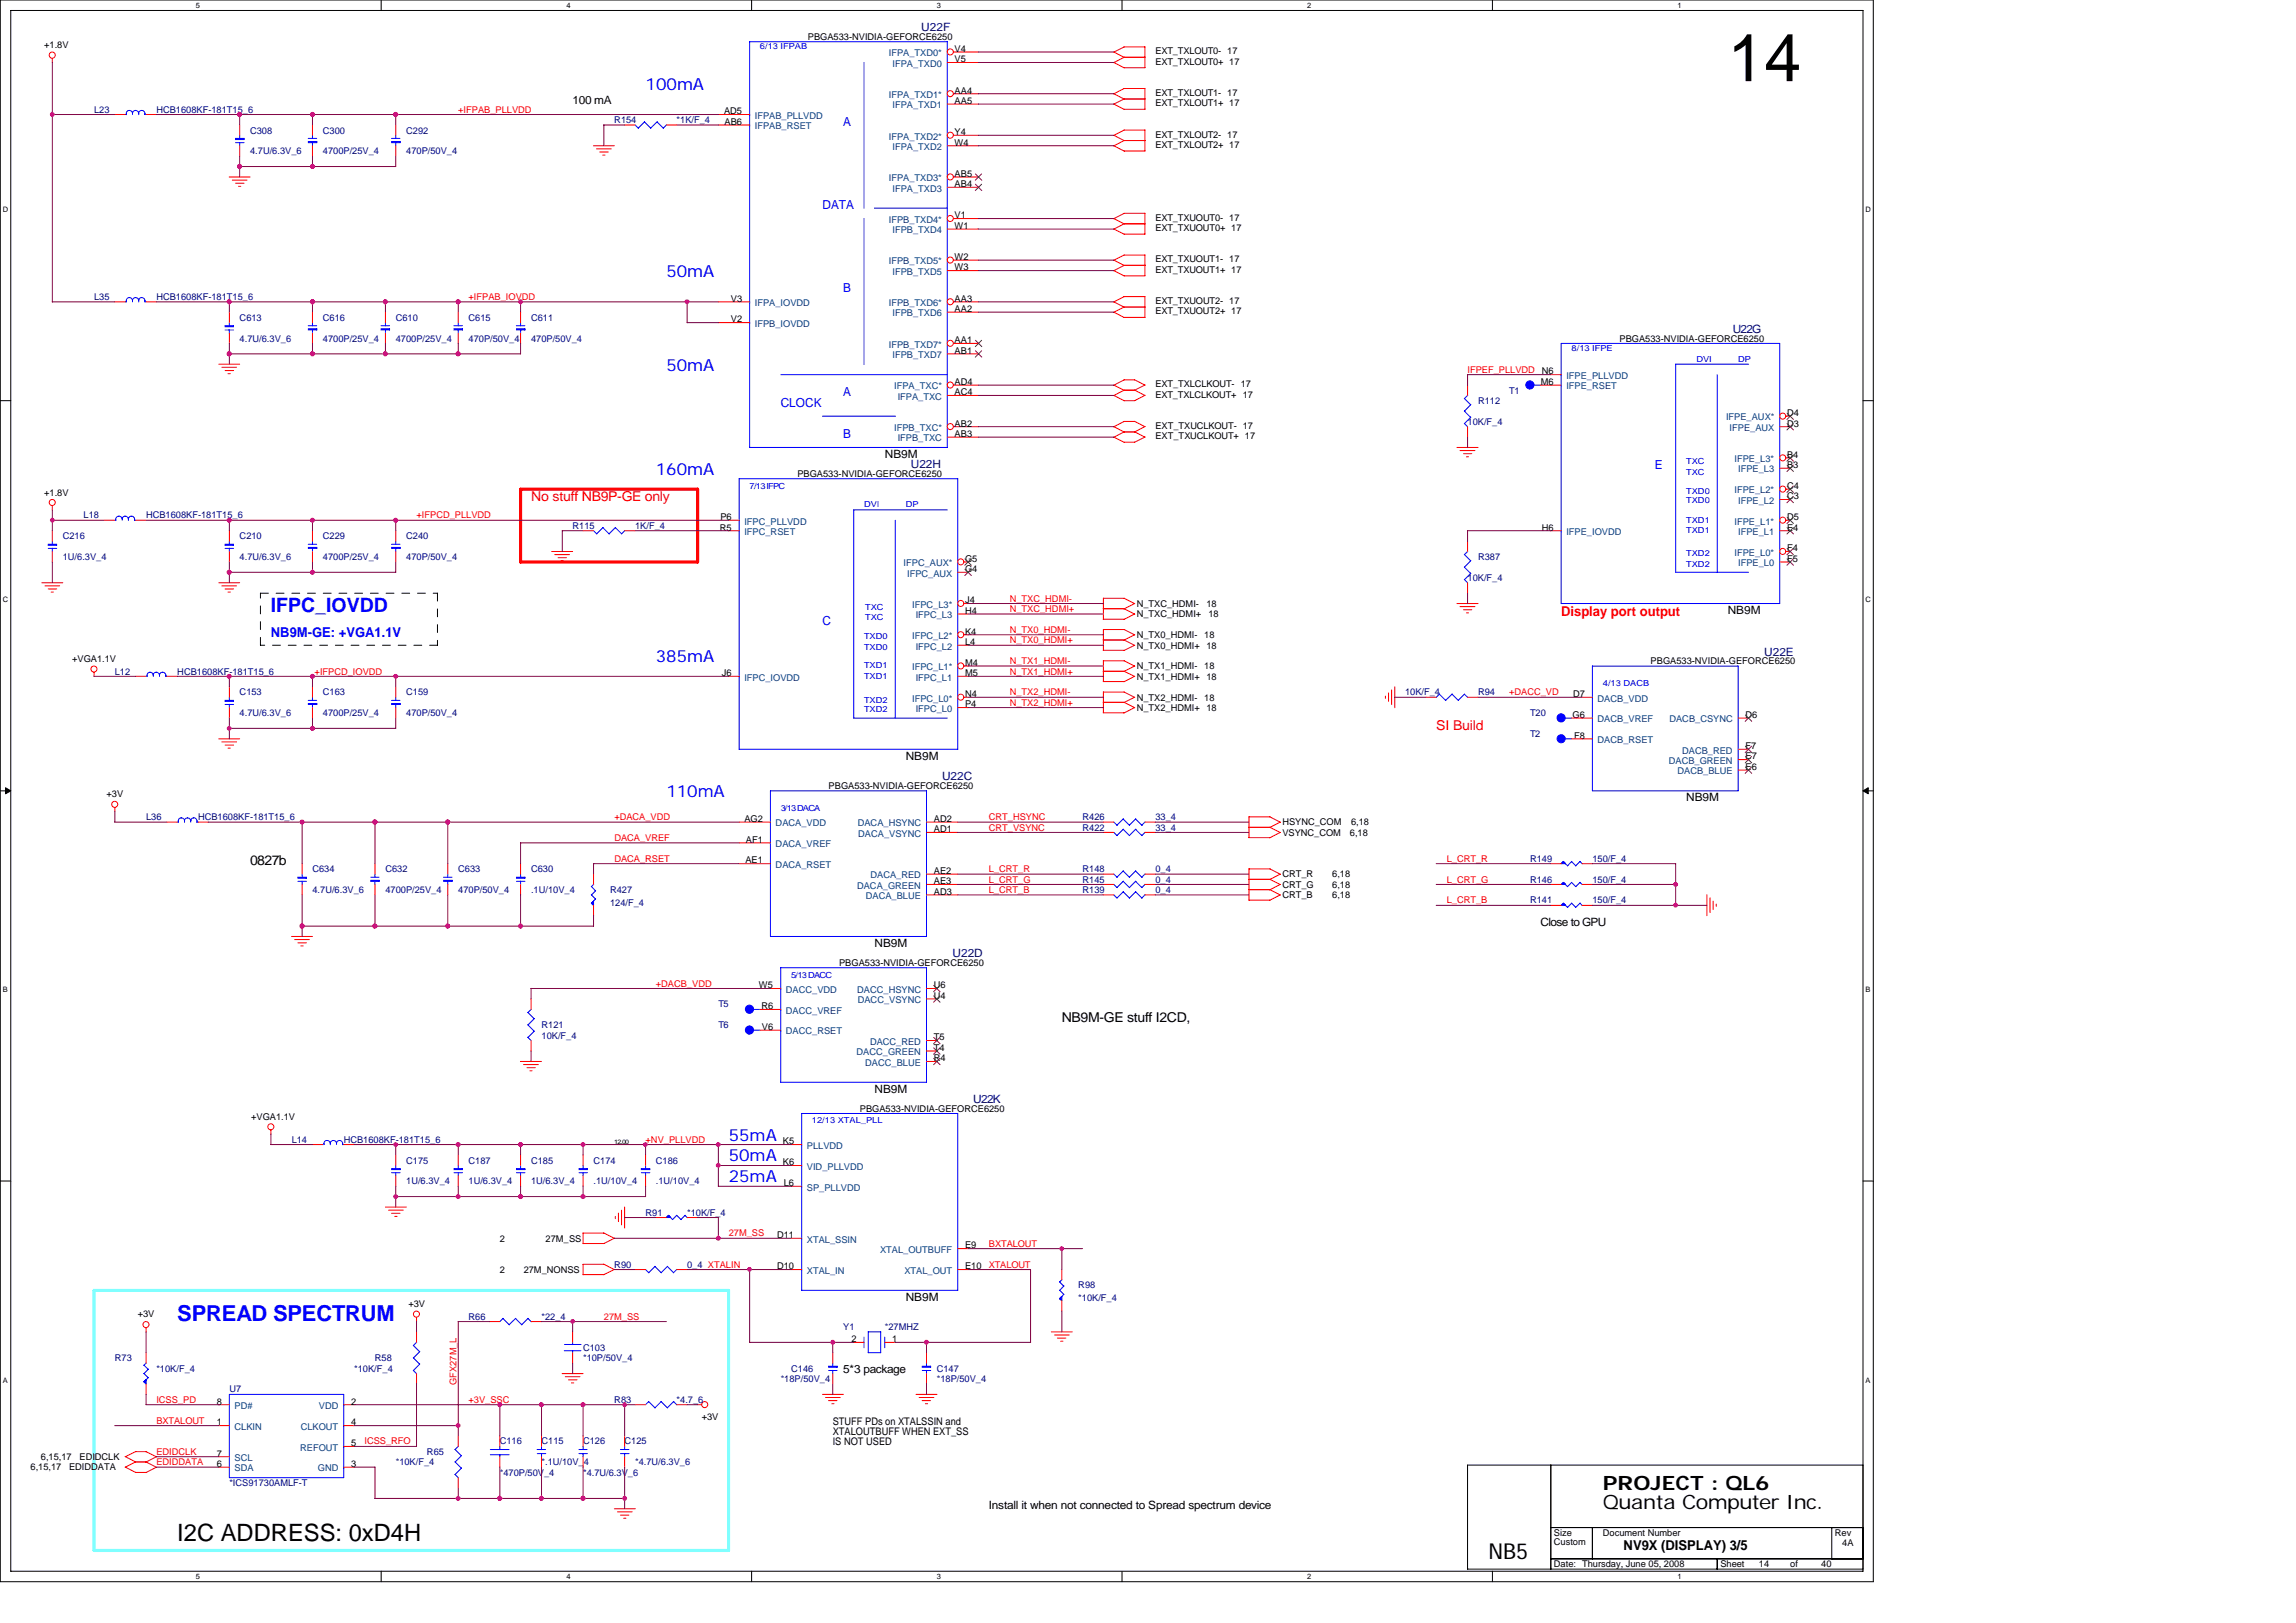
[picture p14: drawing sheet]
<svg xmlns="http://www.w3.org/2000/svg" width="297mm" height="210mm" viewBox="0 0 297 210" stroke-linecap="round" stroke-linejoin="round" font-family="sans-serif">
<defs><g id="words">
<text font-size="8.6" x="223.5" y="10.5">14</text>
<text font-size="3.1" x="22.9" y="199.3">I2C ADDRESS: 0xD4H</text>
<text font-size="2.8" fill="#00f" x="22.9" y="170.9">SPREAD SPECTRUM</text>
<text font-size="2.8" x="192.5" y="201.8">NB5</text>
<text font-size="2.6" fill="#00f" x="35" y="79.1">IFPC_IOVDD</text>
<g font-size="2.6">
<text x="207.4" y="195.2">Quanta Computer Inc.</text>
<text x="207.4" y="192.8">PROJECT : QL6</text>
</g>
<g font-size="2.2" fill="#00f">
<text x="83.5" y="11.6">100mA</text>
<text x="86.2" y="35.8">50mA</text>
<text x="86.2" y="48">50mA</text>
<text x="84.9" y="61.4">160mA</text>
<text x="84.9" y="85.7">385mA</text>
<text x="86.2" y="103.1">110mA</text>
<text x="94.3" y="147.6">55mA</text>
<text x="94.3" y="153">25mA</text>
<text x="94.3" y="150.3">50mA</text>
</g>
<g font-size="1.8" fill="#f00">
<text x="68.7" y="64.9">No stuff NB9P-GE only</text>
<text x="202" y="79.7">Display port output</text>
<text x="185.8" y="94.5">SI Build</text>
</g>
<text font-size="1.8" fill="#00f" x="35" y="82.4">NB9M-GE: +VGA1.1V</text>
<g font-size="1.8">
<text x="32.4" y="112">0827b</text>
<text x="137.4" y="132.2">NB9M-GE stuff I2CD,</text>
<text x="210.1" y="200.6">NV9X (DISPLAY) 3/5</text>
</g>
<g font-size="1.6" fill="#00f">
<text x="109.1" y="16.3">A</text>
<text x="106.4" y="27">DATA</text>
<text x="109.1" y="37.8">B</text>
<text x="101" y="52.6">CLOCK</text>
<text x="109.1" y="51.3">A</text>
<text x="109.1" y="56.6">B</text>
<text x="214.1" y="60.7">E</text>
<text x="106.4" y="80.9">C</text>
</g>
<g font-size="1.5" fill="#000080">
<text x="119.2" y="4">U22F</text>
<text x="224.2" y="43.1">U22G</text>
<text x="117.8" y="60.6">U22H</text>
<text x="228.2" y="84.8">U22E</text>
<text x="121.9" y="101">U22C</text>
<text x="123.2" y="123.8">U22D</text>
<text x="125.9" y="142.7">U22K</text>
</g>
<g font-size="1.5">
<text x="74.1" y="13.5">100 mA</text>
<text x="114.5" y="59.2">NB9M</text>
<text x="223.5" y="79.4">NB9M</text>
<text x="117.2" y="98.3">NB9M</text>
<text x="218.1" y="103.7">NB9M</text>
<text x="199.3" y="119.8">Close to GPU</text>
<text x="113.1" y="122.5">NB9M</text>
<text x="113.1" y="141.4">NB9M</text>
<text x="117.2" y="168.3">NB9M</text>
<text x="109.1" y="177.7">5*3 package</text>
<text x="127.9" y="195.2">Install it when not connected to Spread spectrum device</text>
</g>
<g font-size="1.4">
<text x="107.7" y="185.7">XTALOUTBUFF WHEN EXT_SS</text>
<text x="107.7" y="184.3">STUFF PDs on XTALSSIN and</text>
<text x="107.7" y="187">IS NOT USED</text>
</g>
<g font-size="1.2">
<text x="104.5" y="5.1">PBGA533-NVIDIA-GEFORCE6250</text>
<text x="5.7" y="6.2">+1.8V</text>
<text x="123.5" y="8.1">V5</text>
<text x="123.5" y="6.7">V4</text>
<text x="149.5" y="8.4">EXT_TXLOUT0+ 17</text>
<text x="149.5" y="7">EXT_TXLOUT0- 17</text>
<text x="93.7" y="14.8">AD5</text>
<text x="93.7" y="16.2">AB6</text>
<text x="123.5" y="17.5">Y4</text>
<text x="123.5" y="12.1">AA4</text>
<text x="123.5" y="13.4">AA5</text>
<text x="149.5" y="12.4">EXT_TXLOUT1- 17</text>
<text x="149.5" y="13.8">EXT_TXLOUT1+ 17</text>
<text x="149.5" y="17.8">EXT_TXLOUT2- 17</text>
<text x="123.5" y="22.9">AB5</text>
<text x="123.5" y="18.8">W4</text>
<text x="149.5" y="19.2">EXT_TXLOUT2+ 17</text>
<text x="123.5" y="29.6">W1</text>
<text x="123.5" y="28.3">V1</text>
<text x="123.5" y="24.2">AB4</text>
<text x="149.5" y="28.6">EXT_TXUOUT0- 17</text>
<text x="149.5" y="29.9">EXT_TXUOUT0+ 17</text>
<text x="123.5" y="35">W3</text>
<text x="123.5" y="33.6">W2</text>
<text x="149.5" y="34">EXT_TXUOUT1- 17</text>
<text x="149.5" y="35.3">EXT_TXUOUT1+ 17</text>
<text x="94.5" y="41.7">V2</text>
<text x="94.5" y="39">V3</text>
<text x="123.5" y="40.4">AA2</text>
<text x="123.5" y="39">AA3</text>
<text x="149.5" y="40.7">EXT_TXUOUT2+ 17</text>
<text x="149.5" y="39.3">EXT_TXUOUT2- 17</text>
<text x="123.5" y="45.8">AB1</text>
<text x="123.5" y="44.4">AA1</text>
<text x="209.5" y="44.2">PBGA533-NVIDIA-GEFORCE6250</text>
<text x="123.5" y="51.1">AC4</text>
<text x="123.5" y="49.8">AD4</text>
<text x="149.5" y="50.1">EXT_TXLCLKOUT- 17</text>
<text x="149.5" y="51.5">EXT_TXLCLKOUT+ 17</text>
<text x="199.3" y="49.8">M6</text>
<text x="199.5" y="48.5">N6</text>
<text x="231.2" y="53.8">D4</text>
<text x="123.5" y="56.5">AB3</text>
<text x="123.5" y="55.2">AB2</text>
<text x="149.5" y="55.5">EXT_TXUCLKOUT- 17</text>
<text x="149.5" y="56.8">EXT_TXUCLKOUT+ 17</text>
<text x="231.2" y="59.2">B4</text>
<text x="231.2" y="55.2">D3</text>
<text x="5.7" y="64.1">+1.8V</text>
<text x="103.2" y="61.7">PBGA533-NVIDIA-GEFORCE6250</text>
<text x="231.2" y="64.6">C3</text>
<text x="231.2" y="63.3">C4</text>
<text x="231.2" y="60.6">B3</text>
<text x="93.1" y="68.6">R5</text>
<text x="93.2" y="67.3">P6</text>
<text x="199.5" y="68.6">H6</text>
<text x="231.2" y="71.3">F4</text>
<text x="231.2" y="68.6">E4</text>
<text x="231.2" y="67.3">D5</text>
<text x="124.9" y="74">G4</text>
<text x="124.9" y="72.7">G5</text>
<text x="231.2" y="72.7">F5</text>
<text x="124.9" y="83.5">L4</text>
<text x="124.9" y="82.1">K4</text>
<text x="124.9" y="79.4">H4</text>
<text x="124.9" y="78.1">J4</text>
<text x="147.1" y="78.5">N_TXC_HDMI-</text>
<text x="147.1" y="79.9">N_TXC_HDMI+</text>
<text x="147.1" y="82.5">N_TX0_HDMI-</text>
<text x="147.1" y="83.9">N_TX0_HDMI+</text>
<text x="155.8" y="82.5">18</text>
<text x="156.1" y="78.5">18</text>
<text x="156.1" y="83.9">18</text>
<text x="156.3" y="79.9">18</text>
<text x="9.3" y="85.6">+VGA1.1V</text>
<text x="93.4" y="87.5">J6</text>
<text x="124.9" y="86.1">M4</text>
<text x="124.9" y="87.5">M5</text>
<text x="147.1" y="87.9">N_TX1_HDMI+</text>
<text x="147.1" y="86.6">N_TX1_HDMI-</text>
<text x="155.8" y="86.6">18</text>
<text x="156.1" y="87.9">18</text>
<text x="213.5" y="85.9">PBGA533-NVIDIA-GEFORCE6250</text>
<text x="124.9" y="91.5">P4</text>
<text x="124.9" y="90.2">N4</text>
<text x="147.1" y="92">N_TX2_HDMI+</text>
<text x="147.1" y="90.6">N_TX2_HDMI-</text>
<text x="155.8" y="90.6">18</text>
<text x="156.1" y="92">18</text>
<text x="203.5" y="92.9">G6</text>
<text x="203.5" y="90.2">D7</text>
<text x="203.6" y="95.6">F8</text>
<text x="225.8" y="92.9">D6</text>
<text x="225.8" y="99.6">E6</text>
<text x="225.8" y="98.3">E7</text>
<text x="225.8" y="96.9">F7</text>
<text x="13.8" y="103.1">+3V</text>
<text x="96.3" y="106.3">AG2</text>
<text x="107.2" y="102.1">PBGA533-NVIDIA-GEFORCE6250</text>
<text x="120.8" y="107.7">AD1</text>
<text x="120.8" y="106.3">AD2</text>
<text x="165.9" y="106.8">HSYNC_COM</text>
<text x="174.8" y="106.8">6,18</text>
<text x="96.4" y="111.7">AE1</text>
<text x="96.5" y="109">AF1</text>
<text x="120.8" y="113.1">AE2</text>
<text x="165.9" y="108.1">VSYNC_COM</text>
<text x="165.9" y="113.5">CRT_R</text>
<text x="172.4" y="113.5">6,18</text>
<text x="174.6" y="108.1">6,18</text>
<text x="120.8" y="115.8">AD3</text>
<text x="120.8" y="114.4">AE3</text>
<text x="165.9" y="114.9">CRT_G</text>
<text x="165.9" y="116.2">CRT_B</text>
<text x="172.4" y="116.2">6,18</text>
<text x="172.4" y="114.9">6,18</text>
<text x="108.6" y="125">PBGA533-NVIDIA-GEFORCE6250</text>
<text x="98.2" y="127.9">W5</text>
<text x="98.5" y="130.6">R6</text>
<text x="120.8" y="129.2">U4</text>
<text x="120.8" y="127.9">U6</text>
<text x="98.6" y="133.3">V6</text>
<text x="120.8" y="137.3">R4</text>
<text x="120.8" y="136">T4</text>
<text x="120.8" y="134.6">T5</text>
<text x="111.2" y="143.8">PBGA533-NVIDIA-GEFORCE6250</text>
<text x="32.5" y="144.9">+VGA1.1V</text>
<text x="101.3" y="148.1">K5</text>
<text x="101.3" y="150.8">K6</text>
<text x="101.4" y="153.5">L6</text>
<text x="64.7" y="160.6">2</text>
<text x="70.6" y="160.6">27M_SS</text>
<text x="100.5" y="160.2">D11</text>
<text x="124.9" y="161.5">E9</text>
<text x="64.7" y="164.7">2</text>
<text x="67.8" y="164.7">27M_NONSS</text>
<text x="100.5" y="164.2">D10</text>
<text x="124.9" y="164.2">E10</text>
<text x="17.8" y="170.5">+3V</text>
<text x="52.8" y="169.1">+3V</text>
<text x="110.1" y="173.7">2</text>
<text x="115.4" y="173.7">1</text>
<text x="28" y="184.4">1</text>
<text x="28" y="181.7">8</text>
<text x="45.4" y="181.7">2</text>
<text x="45.4" y="184.4">4</text>
<text x="90.8" y="183.7">+3V</text>
<text x="4" y="190.2">6,15,17</text>
<text x="5.3" y="188.9">6,15,17</text>
<text x="8.9" y="190.2">EDIDDATA</text>
<text x="10.3" y="188.9">EDIDCLK</text>
<text x="28" y="189.8">6</text>
<text x="28" y="188.4">7</text>
<text x="45.4" y="189.8">3</text>
<text x="45.4" y="187.1">5</text>
<text x="201" y="199.9">Custom</text>
<text x="201" y="198.7">Size</text>
<text x="201" y="202.8">Date: Thursday, June 05, 2008</text>
<text x="207.4" y="198.7">Document Number</text>
<text x="222.6" y="202.8">Sheet</text>
<text x="227.6" y="202.8">14</text>
<text x="231.6" y="202.8">of</text>
<text x="235.6" y="202.8">40</text>
<text x="237.4" y="198.7">Rev</text>
<text x="238.3" y="200.1">4A</text>
</g>
<g font-size="1.2" fill="#004080">
<text x="115" y="7.3">IFPA_TXD0*</text>
<text x="115.5" y="8.6">IFPA_TXD0</text>
<text x="97.7" y="16.7">IFPAB_RSET</text>
<text x="97.7" y="15.4">IFPAB_PLLVDD</text>
<text x="115" y="12.7">IFPA_TXD1*</text>
<text x="115.5" y="14">IFPA_TXD1</text>
<text x="115" y="23.5">IFPA_TXD3*</text>
<text x="115" y="18.1">IFPA_TXD2*</text>
<text x="115.5" y="19.4">IFPA_TXD2</text>
<text x="115" y="28.8">IFPB_TXD4*</text>
<text x="115.5" y="24.8">IFPA_TXD3</text>
<text x="115" y="34.2">IFPB_TXD5*</text>
<text x="115.5" y="35.6">IFPB_TXD5</text>
<text x="115.5" y="30.2">IFPB_TXD4</text>
<text x="97.7" y="39.6">IFPA_IOVDD</text>
<text x="115" y="39.6">IFPB_TXD6*</text>
<text x="115.5" y="40.9">IFPB_TXD6</text>
<text x="97.7" y="42.3">IFPB_IOVDD</text>
<text x="115" y="45">IFPB_TXD7*</text>
<text x="115.5" y="46.3">IFPB_TXD7</text>
<text x="115.7" y="50.4">IFPA_TXC*</text>
<text x="116.1" y="51.7">IFPA_TXC</text>
<text x="202.6" y="50.4">IFPE_RSET</text>
<text x="202.6" y="49">IFPE_PLLVDD</text>
<text x="115.7" y="55.8">IFPB_TXC*</text>
<text x="116.1" y="57.1">IFPB_TXC</text>
<text x="223.3" y="54.4">IFPE_AUX*</text>
<text x="223.8" y="55.8">IFPE_AUX</text>
<text x="224.4" y="59.8">IFPE_L3*</text>
<text x="224.4" y="63.8">IFPE_L2*</text>
<text x="224.9" y="65.2">IFPE_L2</text>
<text x="224.9" y="61.1">IFPE_L3</text>
<text x="96.3" y="69.2">IFPC_RSET</text>
<text x="96.3" y="67.9">IFPC_PLLVDD</text>
<text x="202.6" y="69.2">IFPE_IOVDD</text>
<text x="224.4" y="71.9">IFPE_L0*</text>
<text x="224.4" y="67.9">IFPE_L1*</text>
<text x="224.9" y="69.2">IFPE_L1</text>
<text x="116.9" y="73.3">IFPC_AUX*</text>
<text x="117.4" y="74.6">IFPC_AUX</text>
<text x="224.9" y="73.3">IFPE_L0</text>
<text x="118" y="82.7">IFPC_L2*</text>
<text x="118" y="78.6">IFPC_L3*</text>
<text x="118.5" y="80">IFPC_L3</text>
<text x="96.3" y="88.1">IFPC_IOVDD</text>
<text x="118" y="86.7">IFPC_L1*</text>
<text x="118.5" y="84">IFPC_L2</text>
<text x="118.5" y="88.1">IFPC_L1</text>
<text x="118" y="90.8">IFPC_L0*</text>
<text x="118.5" y="92.1">IFPC_L0</text>
<text x="206.7" y="93.5">DACB_VREF</text>
<text x="206.7" y="90.8">DACB_VDD</text>
<text x="216" y="93.5">DACB_CSYNC</text>
<text x="206.7" y="96.1">DACB_RSET</text>
<text x="215.9" y="98.8">DACB_GREEN</text>
<text x="217" y="100.2">DACB_BLUE</text>
<text x="217.6" y="97.5">DACB_RED</text>
<text x="100.3" y="106.9">DACA_VDD</text>
<text x="111" y="106.9">DACA_HSYNC</text>
<text x="100.3" y="112.3">DACA_RSET</text>
<text x="100.3" y="109.6">DACA_VREF</text>
<text x="111" y="108.2">DACA_VSYNC</text>
<text x="112.6" y="113.6">DACA_RED</text>
<text x="110.9" y="115">DACA_GREEN</text>
<text x="112" y="116.3">DACA_BLUE</text>
<text x="101.7" y="131.1">DACC_VREF</text>
<text x="101.7" y="128.4">DACC_VDD</text>
<text x="110.9" y="128.4">DACC_HSYNC</text>
<text x="111" y="129.8">DACC_VSYNC</text>
<text x="101.7" y="133.8">DACC_RSET</text>
<text x="110.8" y="136.5">DACC_GREEN</text>
<text x="111.9" y="137.9">DACC_BLUE</text>
<text x="112.6" y="135.2">DACC_RED</text>
<text x="104.4" y="148.6">PLLVDD</text>
<text x="104.4" y="154">SP_PLLVDD</text>
<text x="104.4" y="151.3">VID_PLLVDD</text>
<text x="104.4" y="160.8">XTAL_SSIN</text>
<text x="104.4" y="164.8">XTAL_IN</text>
<text x="113.9" y="162.1">XTAL_OUTBUFF</text>
<text x="117" y="164.8">XTAL_OUT</text>
<text x="30.3" y="185">CLKIN</text>
<text x="30.3" y="182.3">PD#</text>
<text x="38.9" y="185">CLKOUT</text>
<text x="41.3" y="182.3">VDD</text>
<text x="30.3" y="190.4">SDA</text>
<text x="30.3" y="189">SCL</text>
<text x="38.8" y="187.7">REFOUT</text>
<text x="41.1" y="190.4">GND</text>
</g>
<g font-size="1.2" fill="#000080">
<text x="12.2" y="14.6">L23</text>
<text x="20.2" y="14.6">HCB1608KF-181T15_6</text>
<text x="32.4" y="17.3">C308</text>
<text x="41.8" y="17.3">C300</text>
<text x="52.6" y="17.3">C292</text>
<text x="79.5" y="15.9">R154</text>
<text x="87.5" y="15.9">*1K/F_4</text>
<text x="32.4" y="20">4.7U/6.3V_6</text>
<text x="41.8" y="20">4700P/25V_4</text>
<text x="52.6" y="20">470P/50V_4</text>
<text x="12.2" y="38.8">L35</text>
<text x="20.2" y="38.8">HCB1608KF-181T15_6</text>
<text x="31" y="41.5">C613</text>
<text x="41.8" y="41.5">C616</text>
<text x="51.2" y="41.5">C610</text>
<text x="60.6" y="41.5">C615</text>
<text x="68.7" y="41.5">C611</text>
<text x="31" y="44.2">4.7U/6.3V_6</text>
<text x="41.8" y="44.2">4700P/25V_4</text>
<text x="51.2" y="44.2">4700P/25V_4</text>
<text x="60.6" y="44.2">470P/50V_4</text>
<text x="68.7" y="44.2">470P/50V_4</text>
<text x="191.2" y="52.3">R112</text>
<text x="195.2" y="50.9">T1</text>
<text x="189.9" y="54.9">10K/F_4</text>
<text x="8.1" y="69.8">C216</text>
<text x="10.8" y="67.1">L18</text>
<text x="18.9" y="67.1">HCB1608KF-181T15_6</text>
<text x="31" y="69.8">C210</text>
<text x="41.8" y="69.8">C229</text>
<text x="52.6" y="69.8">C240</text>
<text x="74.1" y="68.4">R115</text>
<text x="82.2" y="68.4">1K/F_4</text>
<text x="8.1" y="72.5">1U/6.3V_4</text>
<text x="31" y="72.5">4.7U/6.3V_6</text>
<text x="41.8" y="72.5">4700P/25V_4</text>
<text x="52.6" y="72.5">470P/50V_4</text>
<text x="189.9" y="75.1">10K/F_4</text>
<text x="191.2" y="72.5">R387</text>
<text x="14.9" y="87.3">L12</text>
<text x="22.9" y="87.3">HCB1608KF-181T15_6</text>
<text x="31" y="90">C153</text>
<text x="41.8" y="90">C163</text>
<text x="52.6" y="90">C159</text>
<text x="181.8" y="90">10K/F_4</text>
<text x="191.2" y="90">R94</text>
<text x="31" y="92.6">4.7U/6.3V_6</text>
<text x="41.8" y="92.6">4700P/25V_4</text>
<text x="52.6" y="92.6">470P/50V_4</text>
<text x="197.9" y="95.3">T2</text>
<text x="197.9" y="92.6">T20</text>
<text x="18.9" y="106.1">L36</text>
<text x="25.6" y="106.1">HCB1608KF-181T15_6</text>
<text x="140.1" y="106.1">R426</text>
<text x="140.1" y="107.5">R422</text>
<text x="149.5" y="106.1">33_4</text>
<text x="149.5" y="107.5">33_4</text>
<text x="40.4" y="112.8">C634</text>
<text x="49.9" y="112.8">C632</text>
<text x="59.3" y="112.8">C633</text>
<text x="68.7" y="112.8">C630</text>
<text x="140.1" y="112.8">R148</text>
<text x="149.5" y="112.8">0_4</text>
<text x="197.9" y="111.5">R149</text>
<text x="206" y="111.5">150/F_4</text>
<text x="40.4" y="115.5">4.7U/6.3V_6</text>
<text x="49.9" y="115.5">4700P/25V_4</text>
<text x="59.3" y="115.5">470P/50V_4</text>
<text x="68.7" y="115.5">.1U/10V_4</text>
<text x="78.9" y="115.5">R427</text>
<text x="78.9" y="117.2">124/F_4</text>
<text x="140.1" y="115.5">R139</text>
<text x="140.1" y="114.2">R145</text>
<text x="149.5" y="115.5">0_4</text>
<text x="149.5" y="114.2">0_4</text>
<text x="197.9" y="114.2">R146</text>
<text x="197.9" y="116.9">R141</text>
<text x="206" y="114.2">150/F_4</text>
<text x="206" y="116.9">150/F_4</text>
<text x="92.9" y="130.3">T5</text>
<text x="70.1" y="133">R121</text>
<text x="70.1" y="134.4">10K/F_4</text>
<text x="92.9" y="133">T6</text>
<text x="37.7" y="147.8">L14</text>
<text x="44.5" y="147.8">HCB1608KF-181T15_6</text>
<text x="52.6" y="150.5">C175</text>
<text x="52.6" y="153.2">1U/6.3V_4</text>
<text x="60.6" y="150.5">C187</text>
<text x="60.6" y="153.2">1U/6.3V_4</text>
<text x="68.7" y="150.5">C185</text>
<text x="68.7" y="153.2">1U/6.3V_4</text>
<text x="76.8" y="150.5">C174</text>
<text x="76.8" y="153.2">.1U/10V_4</text>
<text x="84.9" y="150.5">C186</text>
<text x="84.9" y="153.2">.1U/10V_4</text>
<text x="83.5" y="157.3">R91</text>
<text x="88.9" y="157.3">*10K/F_4</text>
<text x="79.5" y="164">R90</text>
<text x="88.9" y="164">0_4 XTALIN</text>
<text x="139.5" y="166.7">R98</text>
<text x="60.6" y="170.7">R66</text>
<text x="70.1" y="170.7">*22_4</text>
<text x="109.1" y="172.1">Y1</text>
<text x="114.5" y="172.1">*27MHZ</text>
<text x="139.5" y="168.3">*10K/F_4</text>
<text x="14.9" y="176.1">R73</text>
<text x="20.2" y="177.5">*10K/F_4</text>
<text x="45.8" y="177.5">*10K/F_4</text>
<text x="48.5" y="176.1">R58</text>
<text x="75.4" y="174.8">C103</text>
<text x="75.4" y="176.1">*10P/50V_4</text>
<text x="101" y="178.8">*18P/50V_4</text>
<text x="102.4" y="177.5">C146</text>
<text x="121.2" y="177.5">C147</text>
<text x="121.2" y="178.8">*18P/50V_4</text>
<text x="29.7" y="180.1">U7</text>
<text x="79.5" y="181.5">R83</text>
<text x="87.5" y="181.5">*4.7_6</text>
<text x="51.2" y="189.6">*10K/F_4</text>
<text x="55.2" y="188.2">R65</text>
<text x="64.7" y="186.9">C116</text>
<text x="64.7" y="190.9">*470P/50V_4</text>
<text x="70.1" y="186.9">C115</text>
<text x="70.1" y="189.6">*.1U/10V_4</text>
<text x="75.4" y="186.9">C126</text>
<text x="75.4" y="190.9">*4.7U/6.3V_6</text>
<text x="80.8" y="186.9">C125</text>
<text x="82.2" y="189.6">*4.7U/6.3V_6</text>
<text x="29.7" y="192.3">*ICS91730AMLF-T</text>
</g>
<g font-size="1.2" fill="#f00">
<text x="59.3" y="14.6">+IFPAB_PLLVDD</text>
<text x="60.6" y="38.8">+IFPAB_IOVDD</text>
<text x="189.9" y="48.2">IFPEF_PLLVDD</text>
<text x="53.9" y="67.1">+IFPCD_PLLVDD</text>
<text x="130.6" y="77.9">N_TXC_HDMI-</text>
<text x="130.6" y="79.2">N_TXC_HDMI+</text>
<text x="130.6" y="83.2">N_TX0_HDMI+</text>
<text x="130.6" y="81.9">N_TX0_HDMI-</text>
<text x="40.7" y="87.3">+IFPCD_IOVDD</text>
<text x="130.6" y="87.3">N_TX1_HDMI+</text>
<text x="130.6" y="85.9">N_TX1_HDMI-</text>
<text x="130.6" y="90">N_TX2_HDMI-</text>
<text x="195.2" y="90">+DACC_VD</text>
<text x="130.6" y="91.3">N_TX2_HDMI+</text>
<text x="79.5" y="106.1">+DACA_VDD</text>
<text x="127.9" y="106.1">CRT_HSYNC</text>
<text x="127.9" y="107.5">CRT_VSYNC</text>
<text x="79.5" y="111.5">DACA_RSET</text>
<text x="79.5" y="108.8">DACA_VREF</text>
<text x="127.9" y="112.8">L_CRT_R</text>
<text x="187.2" y="111.5">L_CRT_R</text>
<text x="127.9" y="114.2">L_CRT_G</text>
<text x="127.9" y="115.5">L_CRT_B</text>
<text x="187.2" y="116.9">L_CRT_B</text>
<text x="187.2" y="114.2">L_CRT_G</text>
<text x="84.9" y="127.7">+DACB_VDD</text>
<text x="83.5" y="147.8">+NV_PLLVDD</text>
<text x="94.3" y="160">27M_SS</text>
<text x="127.9" y="161.3">BXTALOUT</text>
<text x="127.9" y="164">XTALOUT</text>
<text x="78.1" y="170.7">27M_SS</text>
<text x="59.1" y="179.2" transform="rotate(-90 59.1 179.2)">GFX27M_L</text>
<text x="20.2" y="181.5">ICSS_PD</text>
<text x="20.2" y="184.2">BXTALOUT</text>
<text x="60.6" y="181.5">+3V_SSC</text>
<text x="20.2" y="188.2">EDIDCLK</text>
<text x="20.2" y="189.6">EDIDDATA</text>
<text x="47.2" y="186.9">ICSS_RFO</text>
</g>
<g font-size="1.1" fill="#00f">
<text x="98.3" y="6.4">6/13 IFPAB</text>
<text x="203.3" y="45.4">8/13 IFPE</text>
<text x="219.5" y="46.8">DVI</text>
<text x="224.9" y="46.8">DP</text>
<text x="97" y="63.2">7/13 IFPC</text>
<text x="111.8" y="65.6">DVI</text>
<text x="117.2" y="65.6">DP</text>
<text x="218.1" y="61.4">TXC</text>
<text x="218.1" y="60.1">TXC</text>
<text x="218.1" y="65.1">TXD0</text>
<text x="218.1" y="63.9">TXD0</text>
<text x="218.1" y="69">TXD1</text>
<text x="218.1" y="67.6">TXD1</text>
<text x="218.1" y="71.9">TXD2</text>
<text x="218.1" y="73.3">TXD2</text>
<text x="111.8" y="82.7">TXD0</text>
<text x="111.9" y="79">TXC</text>
<text x="111.9" y="80.2">TXC</text>
<text x="111.8" y="86.5">TXD1</text>
<text x="111.8" y="87.8">TXD1</text>
<text x="111.8" y="84.1">TXD0</text>
<text x="207.4" y="88.8">4/13 DACB</text>
<text x="111.8" y="92.1">TXD2</text>
<text x="111.8" y="90.9">TXD2</text>
<text x="101" y="104.9">3/13 DACA</text>
<text x="102.4" y="126.5">5/13 DACC</text>
<text x="105" y="145.3">12/13 XTAL_PLL</text>
</g>
<g font-size="1">
<text x="25.4" y="1">5</text>
<text x="73.3" y="1">4</text>
<text x="121.2" y="1">3</text>
<text x="169.1" y="1">2</text>
<text x="217" y="1">1</text>
<text x=".4" y="27.4">D</text>
<text x="241.4" y="27.4">D</text>
<text x=".4" y="77.9">C</text>
<text x="241.4" y="77.9">C</text>
<text x=".4" y="128.4">B</text>
<text x="241.4" y="128.4">B</text>
<text x=".4" y="178.9">A</text>
<text x="241.4" y="178.9">A</text>
<text x="25.4" y="204.3">5</text>
<text x="73.3" y="204.3">4</text>
<text x="121.2" y="204.3">3</text>
<text x="169.1" y="204.3">2</text>
<text x="217" y="204.3">1</text>
</g>
<text font-size=".8" x="79.5" y="148">12.00</text>
</g></defs>
<path d="M0 0h242.4v204.6h-242.4zM1.4 1.4h239.6v201.9h-239.6z" fill="none" stroke="#000" stroke-width=".13"/>
<g fill="#fff">
<path d="M25.4 .1h.5v1.1h-.5z"/>
<path d="M25.4 203.4h.5v1.1h-.5z"/>
</g>
<path d="M49.3 0v1.4M49.3 203.3v1.3" fill="none" stroke="#000" stroke-width=".13"/>
<g fill="#fff">
<path d="M73.3 .1h.5v1.1h-.5z"/>
<path d="M73.3 203.4h.5v1.1h-.5z"/>
</g>
<path d="M97.2 0v1.4M97.2 203.3v1.3" fill="none" stroke="#000" stroke-width=".13"/>
<g fill="#fff">
<path d="M121.2 .1h.5v1.1h-.5z"/>
<path d="M121.2 203.4h.5v1.1h-.5z"/>
</g>
<path d="M145.2 0v1.4M145.2 203.3v1.3" fill="none" stroke="#000" stroke-width=".13"/>
<g fill="#fff">
<path d="M169.1 .1h.5v1.1h-.5z"/>
<path d="M169.1 203.4h.5v1.1h-.5z"/>
</g>
<path d="M193.1 0v1.4M193.1 203.3v1.3" fill="none" stroke="#000" stroke-width=".13"/>
<g fill="#fff">
<path d="M217 .1h.6v1.1h-.6z"/>
<path d="M217 203.4h.6v1.1h-.6z"/>
<path d="M.4 26.6h.7v1h-.7z"/>
<path d="M241.4 26.6h.6v1h-.6z"/>
<path d="M.4 77.1h.7v1h-.7z"/>
<path d="M241.4 77.1h.6v1h-.6z"/>
</g>
<path d="M0 51.8h1.4M241 51.8h1.4" fill="none" stroke="#000" stroke-width=".13"/>
<g fill="#fff">
<path d="M.4 127.6h.6v1h-.6z"/>
<path d="M241.4 127.6h.6v1h-.6z"/>
</g>
<path d="M0 102.3h1.4M241 102.3h1.4" fill="none" stroke="#000" stroke-width=".13"/>
<path d="M.7 101.9l.7 .4-.7 .4zM241 102.3l.7-.4v.8z" fill="#000" stroke="#000" stroke-width=".13"/>
<g fill="#fff">
<path d="M.4 178h.6v1.1h-.6z"/>
<path d="M241.4 178h.6v1.1h-.6z"/>
</g>
<path d="M0 152.8h1.4M241 152.8h1.4M189.9 189.5h51.1v13.5h-51.1zM200.6 197.6h40.4M200.6 189.5v13.5M206 197.6v4.1M237 197.6v4.1M200.6 201.7h40.4M222.2 201.7v1.3" fill="none" stroke="#000" stroke-width=".13"/>
<path d="M12.2 166.9h82.1v33.7h-82.1z" fill="none" stroke="#80ffff" stroke-width=".4"/>
<path d="M33.7 76.8h22.9M56.6 76.8v6.7M33.7 83.5v-6.7M56.6 83.5h-22.9" fill="none" stroke="#000" stroke-width=".13" stroke-dasharray="1 1 1 1 1 1 1 1"/>
<path d="M67.3 63.3h23v9.4h-23z" fill="none" stroke="#f00" stroke-width=".4"/>
<g fill="none" stroke="#f00" stroke-width=".13">
<path d="M6.8 7.6v.5M14.9 14.8h1.3M18.9 14.8h1.3M31 16.2v1.3M31 18.9v1.3M40.4 16.2v1.3M40.4 18.9v1.3M51.2 16.2v1.3M51.2 18.9v1.3M76.8 18.9h2.7M77.2 19.3h1.9M77.6 19.7h1.1"/>
<path d="M80.8 16.2h1.4M86.2 16.2h1.3M92.9 16.2h4.1M92.9 14.8h4.1M122.6 18.9h4M122.6 8.1h4M122.6 13.5h4M123.4 17.5h3.2M123.4 12.1h3.2M123.4 6.7h3.2M144.1 8.1l1.4 .7M144.1 6.7l1.4 .7"/>
<path d="M144.1 12.1l1.4 .7M144.1 13.5l1.4 .7M144.1 18.9l1.4 .7M144.1 17.5l1.4 .7M145.4 7.4h2.7M145.4 16.8h2.7v2.7h-2.7M145.4 6.1h2.7M145.4 11.5h2.7M145.4 12.8h2.7M145.4 18.2h2.7M145.4 7.4l-1.3 .7M145.4 6.1l-1.3 .7"/>
<path d="M145.4 11.5l-1.3 .6M145.4 12.8l-1.3 .7M145.4 18.2l-1.3 .7M145.4 16.8l-1.3 .7M148.1 6.1v2.7h-2.7M148.1 11.4v2.7h-2.7M14.9 39.1h1.3M18.9 39.1h1.3M29.7 22.9h2.7M30.1 23.3h1.9M30.5 23.7h1.1M30.9 24.1h.3"/>
<path d="M78 20.1h.3M92.9 39.1h4.1M122.6 35h4M122.6 29.6h4M122.6 24.2h4M123.4 22.9h3.2M123.4 39.1h3.2M123.4 33.7h3.2M123.4 28.3h3.2M144.1 28.3l1.4 .7M144.1 35l1.4 .7M144.1 39.1l1.4 .7"/>
<path d="M145.4 27.6h2.7v2.7h-2.7l-1.3-.7M145.4 33h2.7v2.7h-2.7M145.4 29h2.7M145.4 34.3h2.7M145.4 39.7h2.7M145.4 38.4h2.7M145.4 27.6l-1.3 .7M145.4 29l-1.3 .7M145.4 33l-1.3 .7 1.4 .7-1.4 .6M145.4 38.4l-1.3 .7M148.1 38.4v2.7h-2.7l-1.3-.7 1.3-.7M28.3 47.1h2.7"/>
<path d="M28.7 47.5h1.9M29.1 47.9h1.1M29.5 48.3h.3M29.7 40.4v1.3M29.7 43.1v1.3M40.4 40.4v1.3M40.4 43.1v1.3M49.9 40.4v1.3M49.9 43.1v1.3M59.3 40.4v1.3M59.3 43.1v1.3M67.3 40.4v1.3"/>
<path d="M67.3 43.1v1.3M92.9 41.7h4.1M122.6 56.6h4M122.6 51.2h4M122.6 45.8h4M122.6 40.4h4M123.4 55.2h3.2M123.4 49.8h3.2M123.4 44.4h3.2M145.4 49.1h1.4M145.4 50.5h1.4M145.4 54.5h1.4"/>
<path d="M145.4 55.9h1.4M145.4 49.1l-1.3 .7 1.4 .7-1.4 .7 1.4 .7 1.3-.1M145.4 54.5l-1.3 .7 1.4 .7-1.4 .7 1.4 .6M145.4 57.2h1.4M146.8 49.1l1.3 .7M146.8 50.5l1.3 .7M146.8 54.5l1.3 .7M146.8 55.9l1.3 .7M148.1 49.8l-1.3 .7M148.1 51.1l-1.3 .7M148.1 55.2l-1.3 .7M148.1 56.5l-1.3 .7"/>
<path d="M188.5 57.9h2.7M188.9 58.3h1.9M189.3 58.7h1.1M189.7 59.1h.3M189.9 49.8v1.4M189.9 55.2v1.4M199.3 49.8h2.7M200.6 48.5h1.4M230.2 55.2h1.4M231.1 59.2h.5M231.1 53.8h.5M5.4 75.4h2.7"/>
<path d="M5.8 75.8h1.9M6.2 76.2h1.1M6.6 76.6h.3M6.8 65.4v.6M6.8 68.7v1.3M6.8 71.4v1.3M13.5 67.3h1.4M17.5 67.3h1.4M28.3 75.4h2.7M28.7 75.8h1.9M29.1 76.2h1.1M29.5 76.6h.3"/>
<path d="M29.7 68.7v1.3M29.7 71.4v1.3M40.4 68.7v1.3M40.4 71.4v1.3M51.2 68.7v1.3M51.2 71.4v1.3M71.4 71.4h2.7M71.8 71.8h1.9M72.2 72.2h1.1M72.6 72.6h.3M75.4 68.7h1.4M80.8 68.7h1.4"/>
<path d="M94.3 68.7h1.3M94.3 67.3h1.3M123.9 79.4h1.3M123.9 74h1.3M124.7 78.1h.5M124.7 72.7h.5M142.7 78.8h2.8l1.3 .7M146.8 78.1l-1.4 .7M146.8 79.4l-1.4 .7M146.8 78.1l-1.3-.7h-2.8v2.7h2.7M188.5 78.1h2.7M188.9 78.5h1.9"/>
<path d="M189.3 78.9h1.1M189.7 79.3h.3M189.9 70v1.4M189.9 75.4v1.4M200.6 68.7h1.4M230.2 68.7h1.4M230.2 72.7h1.4M230.2 64.6h1.4M230.2 60.6h1.4M231.1 71.4h.5M231.1 67.3h.5M231.1 63.3h.5"/>
<path d="M12.2 87v.5M17.5 87.5h1.4M21.6 87.5h1.3M28.3 95.6h2.7M28.7 96h1.9M29.1 96.4h1.1M29.5 96.8h.3M29.7 88.9v1.3M29.7 91.5v1.4M40.4 88.9v1.3M40.4 91.5v1.4M51.2 88.9v1.3"/>
<path d="M51.2 91.5v1.4M94.3 87.5h1.3M123.9 87.5h1.3M123.9 91.5h1.3M123.9 83.5h1.3M124.7 90.2h.5M124.7 86.2h.5M124.7 82.1h.5M142.7 86.8h2.8l1.3 .7M142.7 82.8h2.8l1.3 .7M142.7 90.9h2.8l1.3 .7M146.8 87.5l-1.4 .7"/>
<path d="M146.8 86.2l-1.4 .7M146.8 82.1l-1.4 .7M146.8 83.5l-1.4 .7M146.8 91.5l-1.4 .7M146.8 90.2l-1.4 .7M146.8 82.1l-1.3-.7h-2.8v2.7h2.7M146.8 86.2l-1.3-.7h-2.8v2.7h2.7M146.8 90.2l-1.3-.7h-2.8v2.7h2.7M179.2 90.1v.3M179.6 89.6v1.1M180 89.3v1.9M180.4 88.9v2.7"/>
<path d="M184.5 90.2h1.3M189.9 90.2h1.3M203.3 95.6h2.7M203.3 92.9h2.7M204.7 90.2h1.3M224.9 92.9h1.3M224.9 99.6h1.3M224.9 98.3h1.3M224.9 96.9h1.3M14.9 104.5v.5M21.6 106.4h1.3M25.6 106.4h1.4"/>
<path d="M39.1 111.7v1.4M39.1 114.4v1.4M48.5 111.7v1.4M48.5 114.4v1.4M57.9 111.7v1.4M57.9 114.4v1.4M67.3 111.7v1.4M67.3 114.4v1.4M76.8 113.1v1.3M76.8 117.1v1.4M95.6 109.1h4.1M95.6 106.4h4.1"/>
<path d="M95.6 111.7h4.1M119.9 114.4h4M119.9 106.4h4M119.9 115.8h4M119.9 113.1h4M119.9 107.7h4M142.7 114.4h1.4M142.7 106.4h1.4M142.7 115.8h1.4M142.7 113.1h1.4M142.7 107.7h1.4M148.1 114.4h1.4"/>
<path d="M148.1 106.4h1.4M148.1 115.8h1.4M148.1 113.1h1.4M148.1 107.7h1.4M161.6 107h2.7l1.3 .7M161.6 108.4h2.7M161.6 113.8h2.7l1.3 .6M161.6 115.1h2.7l1.3 .7M161.6 116.5h2.7M161.6 105.7h2.7l1.3 .7M161.6 105.7v2.7M161.6 112.4v4.1"/>
<path d="M161.6 112.4h2.7l1.3 .7M165.6 106.4l-1.3 .7M165.6 107.7l-1.3 .7M165.6 114.4l-1.3 .7M165.6 115.8l-1.3 .7M165.6 113.1l-1.3 .7M200.6 114.4h1.4M200.6 117.1h1.4M200.6 111.7h1.4M204.7 114.4h1.3M204.7 117.1h1.3M204.7 111.7h1.3"/>
<path d="M220.8 115.8v2.7M221.2 116.2v1.9M221.6 116.6v1.1M222 117v.3M37.7 121.2h2.7M38.1 121.6h1.9M38.5 122h1.1M38.9 122.4h.3M67.3 137.3h2.8M67.7 137.7h2M68.2 138.1h1.1M68.6 138.5h.2"/>
<path d="M68.7 129.2v1.4M68.7 134.6v1.4M98.3 130.6h2.7M98.3 133.3h2.7M99.7 127.9h1.3M119.9 137.3h1.3M119.9 127.9h1.3M119.9 136h1.3M119.9 134.6h1.3M119.9 129.2h1.3M35 146.2v.6M40.4 148.1h1.4"/>
<path d="M44.5 148.1h1.3M49.9 156.2h2.7M50.3 156.6h1.9M50.6 157h1.1M51.1 157.4h.3M51.2 149.4v1.4M51.2 152.1v1.4M59.3 149.4v1.4M59.3 152.1v1.4M67.3 149.4v1.4M67.3 152.1v1.4M75.4 149.4v1.4"/>
<path d="M75.4 152.1v1.4M78.1 159.5l1.4 .7M78.1 159.5h-2.7v1.4M79.6 157.4v.3M80 157v1.1M80.4 156.6v1.9M80.8 156.2v2.7M83.5 149.4v1.4M83.5 152.1v1.4M84.9 157.5h1.3M88.9 157.5h1.4M102.4 148.1h1.3"/>
<path d="M102.4 153.5h1.3M102.4 150.8h1.3M18.9 171.8v.5M18.9 175v1.4M18.9 179v1.4M53.9 170.4v.6M53.9 172.3v1.4M53.9 177.7v1.3M63.3 171h1.4M68.7 171h1.4M72.7 177.7h2.7M73.1 178.1h1.9"/>
<path d="M73.6 178.5h1.1M73.9 178.9h.3M74.1 172.3v1.4M74.1 175v1.4M75.4 160.9h2.7M78.1 163.6l1.4 .7M78.1 163.6h-2.7v1.3h2.7M79.5 160.2l-1.4 .7M79.5 164.2l-1.4 .7M82.2 164.3h1.3M87.5 164.3h1.4M102.4 164.3h1.3"/>
<path d="M102.4 160.2h1.3M107.7 175v1.4M107.7 177.7v1.3M110.4 173.7h1.4M114.5 173.7h1.3M119.9 175v1.4M119.9 177.7v1.3M123.9 164.3h1.3M123.9 161.5h1.3M136 172.3h2.7M136.4 172.7h1.9M136.8 173.1h1.1"/>
<path d="M137.2 173.5h.3M137.4 164.3v1.3M137.4 168.3v1.3M16.2 188.4l1.3 .7h1.4M16.2 189.8l1.3 .7h1.4M17.5 187.8h1.4M17.6 187.8l-1.4 .7M17.6 189.1l-1.4 .7M18.9 187.8l1.4 .7M18.9 189.1l1.4 .7M20.2 188.5l-1.3 .7M20.2 189.8l-1.3 .7"/>
<path d="M28.3 181.7h1.4M28.3 184.4h1.4M28.3 189.8h1.4M28.3 188.5h1.4M44.5 181.7h1.3M44.5 184.4h1.3M44.5 189.8h1.3M44.5 187.1h1.3M59.3 185.8v1.3M59.3 191.2v1.3M64.7 185.8v1.3M64.7 188.5v1.3"/>
<path d="M70.1 185.8v1.3M70.1 188.5v1.3M75.4 185.8v1.3M75.4 188.5v1.3M79.5 195.2h2.7M79.9 195.6h1.9M80.3 196h1.1M80.7 196.4h.3M80.8 185.8v1.3M80.8 188.5v1.3M82.2 181.7h1.3M87.5 181.7h1.4"/>
<path d="M90.2 181.7h.6M106.4 180.4h2.7M106.8 180.8h1.9M107.2 181.2h1.1M107.6 181.6h.3M118.5 180.4h2.7M118.9 180.8h1.9M119.3 181.2h1.1M119.7 181.6h.3"/>
<circle cx="6.8" cy="7.1" r=".4"/>
<circle cx="122.9" cy="17.5" r=".39"/>
<circle cx="122.9" cy="6.7" r=".39"/>
<circle cx="122.9" cy="12.1" r=".39"/>
<circle cx="122.9" cy="33.6" r=".39"/>
<circle cx="122.9" cy="39" r=".39"/>
<circle cx="122.9" cy="28.3" r=".39"/>
<circle cx="122.9" cy="22.9" r=".39"/>
<circle cx="122.9" cy="55.2" r=".39"/>
<circle cx="122.9" cy="49.8" r=".39"/>
<circle cx="122.9" cy="44.4" r=".39"/>
<circle cx="230.6" cy="59.2" r=".39"/>
<circle cx="230.6" cy="53.8" r=".39"/>
<circle cx="6.8" cy="65" r=".39"/>
<circle cx="124.3" cy="78.1" r=".39"/>
<circle cx="124.3" cy="72.7" r=".39"/>
<circle cx="230.6" cy="67.3" r=".39"/>
<circle cx="230.6" cy="71.3" r=".39"/>
<circle cx="230.6" cy="63.3" r=".39"/>
<circle cx="12.2" cy="86.6" r=".39"/>
<circle cx="124.3" cy="82.1" r=".39"/>
<circle cx="124.3" cy="86.2" r=".39"/>
<circle cx="124.3" cy="90.2" r=".39"/>
<circle cx="14.8" cy="104.1" r=".39"/>
<circle cx="35" cy="145.8" r=".39"/>
<circle cx="18.9" cy="171.4" r=".39"/>
<circle cx="53.9" cy="170" r=".39"/>
<circle cx="91.2" cy="181.7" r=".39"/>
</g>
<g fill="none" stroke="#00f" stroke-width=".13">
<path d="M16.2 14.8h.1M17.1 14.7a.4 .4 0 0 1 .4-.4 .4 .4 0 0 1 .4 .4M17.1 14.7a.41 .41 0 0 0-.5-.4 .41 .41 0 0 0-.3 .5M17.1 14.7v.1M17.9 14.7a.41 .41 0 0 1 .5-.4 .41 .41 0 0 1 .4 .5M17.9 14.7v.1M18.7 14.8h.2M30.5 18.5h1.1M31 17.5v.4M31 18.4v.5M39.9 17.9h1.1M40.4 17.5v.4"/>
<path d="M40.4 18.4v.5M50.6 17.9h1.1M51.2 17.5v.4M51.2 18.4v.5M82.2 16.2l.4 .4M83.4 15.8l.8 .8M83.4 15.7l-.8 .9M85 15.8l.8 .8M85 15.7l-.8 .9M86.2 16.2l-.4 .4M97 16.2h.1M97 14.8h.1"/>
<path d="M97 5.4h25.6v52.5h-25.6zM111.8 8.1v18.8M16.2 39.1h.1M16.3 38.9a.4 .4 0 0 1 .4-.4 .4 .4 0 0 1 .4 .4M16.3 38.9v.2M17.1 38.9a.4 .4 0 0 1 .4-.4 .4 .4 0 0 1 .4 .4 .41 .41 0 0 1 .5-.4 .41 .41 0 0 1 .4 .6M17.1 38.9v.2M17.9 38.9v.2M18.7 39.1h.2M97 39.1h.1M111.8 28.3v18.8M113.1 26.9h9.5"/>
<path d="M29.1 42.7h1.1M29.7 41.7v.5M29.7 42.7v.4M39.9 42.1h1.1M40.4 41.7v.5M40.4 42.7v.4M49.3 42.1h1.1M49.9 41.7v.5M49.9 42.7v.4M58.7 42.1h1.1M59.3 41.7v.5M59.3 42.7v.4"/>
<path d="M66.8 42.1h1.1M67.3 41.7v.5M67.3 42.7v.4M97 41.7h.1M101 48.5h21.6M106.4 53.8h9.4M189.4 54.8l.5 .4M189.4 53.2l.9 .8-.8 .8M189.4 51.5l.9 .9M189.9 51.1l-.4 .5M190.3 52.3l-.8 .9M198.5 49.8h.8"/>
<path d="M202 49.8h.1M202 48.5h.1M202 44.4h28.2v33.7h-28.2zM216.8 47.1h9.4M216.8 47.1v26.9M222.2 48.5v25.6M6.2 71h1.1M6.8 70v.4M6.8 70.9v.5M14.8 67.3h.2M15.8 67.2a.4 .4 0 0 1 .4-.4 .4 .4 0 0 1 .4 .4M15.8 67.2a.42 .42 0 0 0-.5-.4 .42 .42 0 0 0-.3 .5"/>
<path d="M15.8 67.2v.1M16.6 67.2a.41 .41 0 0 1 .5-.4 .41 .41 0 0 1 .3 .5M16.6 67.2v.1M17.4 67.3h.1M29.1 71h1.1M29.7 70v.4M29.7 70.9v.5M39.9 70.4h1.1M40.4 70v.4M40.4 70.9v.5M50.6 70.4h1.1M51.2 70v.4"/>
<path d="M51.2 70.9v.5M76.8 68.7l.4 .4M78 68.3l.8 .8M78 68.2l-.8 .9M79.6 68.3l.8 .8M79.6 68.2l-.8 .9M80.8 68.6l-.4 .5M95.6 68.7h.1M95.6 67.3h.1M95.6 61.9h28.3v35h-28.3zM110.4 66h12.2M110.4 66v26.9"/>
<path d="M115.8 67.3v25.6M189.4 75l.5 .4M189.4 73.4l.9 .8M189.4 71.7l.9 .8-.8 .9M189.9 71.3l-.4 .5M190.3 74.2l-.8 .8M202 68.7h.1M216.8 74h9.4M18.9 87.5h.1M19 87.4a.4 .4 0 0 1 .4-.4 .4 .4 0 0 1 .4 .4M19 87.4v.1M19.8 87.4a.4 .4 0 0 1 .4-.4 .4 .4 0 0 1 .4 .4 .42 .42 0 0 1 .5-.4 .42 .42 0 0 1 .4 .5"/>
<path d="M19.8 87.4v.1M20.6 87.4v.1M21.4 87.5h.2M29.1 91.1h1.1M29.7 90.2v.4M29.7 91.1v.4M39.9 90.6h1.1M40.4 90.2v.4M40.4 91.1v.4M50.6 90.6h1.1M51.2 90.2v.4M51.2 91.1v.4"/>
<path d="M95.6 87.5h.1M110.4 92.9h12.2M186.2 89.8l-.4 .4M187.9 89.8l.8 .8M187.9 89.8l-.9 .8-.8-.8M189.5 89.8l.4 .4M189.5 89.8l-.8 .8M202.5 92.9h.8M202.5 95.6h.8M206 95.6h.1M206 90.2h.1M206 92.9h.1"/>
<path d="M206 86.2h18.9v16.1h-18.9zM22.9 106.4h.2M23.9 106.2v.2M24.7 106.2a.4 .4 0 0 0-.4-.4 .4 .4 0 0 0-.4 .4 .41 .41 0 0 0-.5-.4 .41 .41 0 0 0-.3 .6M24.7 106.2a.4 .4 0 0 1 .4-.4 .4 .4 0 0 1 .4 .4M24.7 106.2v.2M25.5 106.2v.2h.2M38.5 114h1.1M39.1 113.1v.4M39.1 114v.4M48 113.5h1M48.5 113.1v.4"/>
<path d="M48.5 114v.4M57.4 113.5h1.1M57.9 113.1v.4M57.9 114v.4M66.8 114h1.1M67.3 113.1v.4M67.3 114v.4M76.5 116.8l.3 .3M76.5 115.8l.5 .5M76.5 114.7l.5 .6M76.8 114.4l-.3 .3M77.1 116.3l-.6 .6"/>
<path d="M77.1 115.2l-.6 .6M99.7 111.7h.1M99.7 106.4h.1M99.7 109.1h.1M99.7 102.3h20.2v18.9h-20.2zM144.1 106.4l.4 .4M144.1 115.8l.4 .4M144.1 113.1l.4 .4M144.1 114.4l.4 .5M144.1 107.7l.4 .4M144.5 116.2l.8-.8 .8 .8M144.5 113.5l.8-.8 .8 .8"/>
<path d="M144.5 114.8l.8-.8 .8 .9M144.5 108.1l.8-.8 .8 .8M145.3 106l.8 .8M145.3 105.9l-.8 .9M146.9 106l.8 .8M146.9 115.4l.8 .8M146.9 112.7l.8 .8M146.9 114l.8 .9M146.9 107.3l.8 .8M146.9 105.9l-.8 .9M146.9 115.4l-.8 .8M146.9 112.7l-.8 .8"/>
<path d="M146.9 114l-.8 .8M146.9 107.3l-.8 .8M148.1 113.1l-.4 .4M148.1 106.3l-.4 .5M148.1 115.8l-.4 .4M148.1 114.4l-.4 .4M148.1 107.7l-.4 .4M202.2 114.2l.6 .5M202.2 116.9l.6 .5M202.2 111.5l.6 .5M202.3 114.2l-.3 .2M202.3 116.8l-.3 .3"/>
<path d="M202.3 111.4l-.3 .3M203.3 114.2l.6 .5M203.3 111.5l.6 .5M203.3 114.2l-.5 .5M203.3 116.8l-.5 .6M203.3 111.4l-.5 .6M204.4 114.2l.3 .2M204.4 116.9l.3 .3M204.4 111.5l.3 .3M204.4 114.2l-.5 .5M204.4 116.8l-.5 .6-.6-.5M204.4 111.4l-.5 .6"/>
<path d="M68.3 134.2l.4 .4M68.3 132.6l.8 .8M68.3 131l.8 .8-.8 .8M68.7 130.6l-.4 .4M69.1 133.4l-.8 .8M97.5 130.6h.8M97.5 133.3h.8M101 133.3h.1M101 127.9h.1M101 130.6h.1M101 125.2h18.9v14.8h-18.9zM42.7 148v.1"/>
<path d="M43.5 147.9a.4 .4 0 0 0-.4-.3 .4 .4 0 0 0-.4 .3 .42 .42 0 0 0-.5-.3 .42 .42 0 0 0-.3 .5h-.1M43.5 147.9a.4 .4 0 0 1 .4-.3 .4 .4 0 0 1 .4 .3M43.5 147.9v.2M44.3 148.1h.2M44.3 148v.1M50.7 151.7h1.1M51.2 150.8v.4M51.2 151.7v.4M58.7 151.7h1.1M59.3 150.8v.4M59.3 151.7v.4M66.8 151.7h1.1"/>
<path d="M67.3 150.8v.4M67.3 151.7v.4M74.9 151.7h1.1M75.4 150.8v.4M75.4 151.7v.4M83 151.7h1.1M83.5 150.8v.4M83.5 151.7v.4M86.5 157.2l.5 .6M86.5 157.2l-.3 .3M87.5 157.2l.6 .6M87.6 157.2l-.6 .6"/>
<path d="M88.6 157.2l.3 .3M88.6 157.2l-.5 .6M103.7 150.8h.1M103.7 153.5h.1M103.7 148.1h.1M103.7 144.1h20.2v22.8h-20.2zM18.6 178.8l.3 .2M18.6 177.7l.6 .5M18.6 176.6l.6 .6M18.9 176.3l-.3 .3M19.2 178.2l-.6 .6M19.2 177.1l-.6 .6"/>
<path d="M53.5 177.3l.4 .4M53.5 175.7l.8 .8M53.5 174.1l.8 .8M53.9 173.7l-.4 .4M54.3 176.5l-.8 .8M54.3 174.9l-.8 .8M65.1 170.6l.8 .8M65.1 170.6l-.4 .4M66.7 170.6l.8 .8M66.7 170.6l-.8 .8M68.3 170.6l.4 .4M68.3 170.6l-.8 .8"/>
<path d="M73 174.8h2.2M73 173.9h2.2M74.1 173.7v.3M74.1 174.7v.3M83.5 164.3l.4 .4M84.7 163.9l.9 .8M84.7 163.8l-.8 .9M86.3 163.9l.9 .8M86.4 163.8l-.9 .9M87.6 164.2l-.5 .5M103.7 164.3h.1M103.7 160.2h.1"/>
<path d="M107.2 177.3h1.1M107.7 176.4v.4M107.7 177.3v.4M111.8 173v1.4M112.3 175h1.6M112.3 172.3h1.6v2.7M112.3 172.3v2.7M114.5 173v1.4M119.3 177.3h1.1M119.9 176.4v.4M119.9 177.3v.4M137.1 168l.3 .3"/>
<path d="M137.1 166.9l.5 .6M137.1 165.8l.5 .6M137.4 165.6l-.3 .3M137.6 167.4l-.5 .6M137.6 166.4l-.5 .5M29.7 180.4h14.8v10.8h-14.8zM44.5 181.7h.1M44.5 184.4h.1M44.5 189.8h.1M44.5 187.1h.1M58.9 190.8l.4 .4M58.9 189.1l.8 .8"/>
<path d="M58.9 187.5l.8 .8M59.3 187.1l-.4 .4M59.7 189.9l-.8 .9M59.7 188.3l-.8 .8M63.4 187.5h2.5M63.4 188.2h2.5M64.7 187.1v.5M64.7 188.2v.3M69.5 187.5h1.1M69.5 188.1h1.1M70.1 187.1v.5M70.1 188.1v.4"/>
<path d="M74.9 187.5h1.1M74.9 188.1h1.1M75.4 187.1v.4M75.4 188v.5M80.3 187.5h1.1M80.3 188.1h1.1M80.8 187.1v.4M80.8 188v.5M83.9 181.3l.8 .9M83.9 181.3l-.4 .4M85.5 181.3l.9 .9M85.6 181.3l-.9 .8"/>
<path d="M87.1 181.3l.5 .5M87.2 181.3l-.9 .8"/>
</g>
<g fill="#00f" stroke="#00f" stroke-width=".13">
<path d="M38.5 113.5v.1h1.1v-.1z" fill-rule="evenodd"/>
<path d="M66.8 113.5v.1h1.1v-.1z" fill-rule="evenodd"/>
<path d="M66.8 151.2v.1h1.1v-.1z" fill-rule="evenodd"/>
<path d="M76.5 116.9l.3-.3v.5l-.3-.2 .3-.3z" fill-rule="evenodd"/>
<path d="M202 114.4l.2-.2 .3 .2-.3-.2 .3 .2z" fill-rule="evenodd"/>
<path d="M29.1 90.6v.1h1.1v-.1z" fill-rule="evenodd"/>
<path d="M57.4 113.9v.1h1.1v-.1z" fill-rule="evenodd"/>
<path d="M202 117.1l.2-.2 .3 .2-.3-.2 .3 .2z" fill-rule="evenodd"/>
<path d="M29.1 42.1v.2h1.1v-.2z" fill-rule="evenodd"/>
<path d="M48 113.9v.1h1v-.1z" fill-rule="evenodd"/>
<path d="M39.9 91v.1h1.1v-.1z" fill-rule="evenodd"/>
<path d="M137.4 167.7v.6l-.3-.3z" fill-rule="evenodd"/>
<path d="M58.7 151.2v.1h1.1v-.1z" fill-rule="evenodd"/>
<path d="M58.7 42.5v.2h1.1v-.2z" fill-rule="evenodd"/>
<path d="M39.9 18.3v.2h1.1v-.2z" fill-rule="evenodd"/>
<path d="M49.3 42.5v.2h1.1v-.2z" fill-rule="evenodd"/>
<path d="M66.8 42.5v.2h1.1v-.2z" fill-rule="evenodd"/>
<path d="M29.1 70.4v.1h1.1v-.1z" fill-rule="evenodd"/>
<path d="M50.7 70.8v.2h1v-.2z" fill-rule="evenodd"/>
<path d="M30.5 17.9v.2h1.1v-.2z" fill-rule="evenodd"/>
<path d="M50.7 18.3v.2h1v-.2z" fill-rule="evenodd"/>
<path d="M6.2 70.4v.1h1.1v-.1z" fill-rule="evenodd"/>
<path d="M50.7 91v.1h1v-.1z" fill-rule="evenodd"/>
<path d="M119.3 176.8v.1h1.1v-.1z" fill-rule="evenodd"/>
<path d="M39.9 70.8v.2h1.1v-.2z" fill-rule="evenodd"/>
<path d="M107.2 176.8v.1h1.1v-.1z" fill-rule="evenodd"/>
<path d="M74.9 151.2v.1h1.1v-.1z" fill-rule="evenodd"/>
<path d="M18.6 178.8l.3-.3v.5l-.3-.2 .3-.3z" fill-rule="evenodd"/>
<path d="M83 151.2v.1h1v-.1z" fill-rule="evenodd"/>
<path d="M39.9 42.5v.2h1.1v-.2z" fill-rule="evenodd"/>
<path d="M86.5 157.2l.2 .3h-.5l.3-.3 .2 .3z" fill-rule="evenodd"/>
<path d="M202 111.7l.2-.2 .3 .2-.3-.2 .3 .2z" fill-rule="evenodd"/>
<path d="M50.7 151.2v.1h1v-.1z" fill-rule="evenodd"/>
<circle cx="97" cy="130.6" r=".53"/>
<circle cx="202" cy="95.6" r=".52"/>
<circle cx="197.9" cy="49.8" r=".53"/>
<circle cx="97" cy="133.3" r=".53"/>
<circle cx="202" cy="92.9" r=".53"/>
</g>
<g fill="none" stroke="#804000" stroke-width=".13">
<path d="M126.2 23.8l.8 .9M126.2 22.5l.8 .8M127 23.8l-.8 .9M127 22.5l-.8 .8M126.2 45.4l.8 .8M126.2 44l.8 .9M127 45.4l-.8 .8M127 44l-.8 .9M231.2 58.8l.8 .9M231.2 54.8l.8 .8M231.2 53.4l.8 .9M232 58.8l-.8 .9"/>
<path d="M232 54.8l-.8 .8M232 53.4l-.8 .9M124.8 73.6l.9 .9M124.8 72.3l.9 .8M125.6 73.6l-.8 .9M125.6 72.3l-.8 .8M231.2 72.3l.8 .8M231.2 71l.8 .8M231.2 68.3l.8 .8M231.2 66.9l.8 .8M231.2 64.2l.8 .8M231.2 62.9l.8 .8"/>
<path d="M231.2 60.2l.8 .8M232 72.3l-.8 .8M232 71l-.8 .8M232 68.3l-.8 .8M232 66.9l-.8 .8M232 64.2l-.8 .8M232 62.9l-.8 .8M232 60.2l-.8 .8M225.8 99.2l.8 .9M225.8 97.9l.8 .8M225.8 96.5l.8 .9M225.8 92.5l.8 .8"/>
<path d="M226.6 99.2l-.8 .9M226.6 97.9l-.8 .8M226.6 96.5l-.8 .9M226.6 92.5l-.8 .8M120.8 136.9l.8 .9M120.8 135.6l.8 .8M120.8 134.2l.8 .8M120.8 128.8l.8 .9M120.8 127.5l.8 .8M121.6 136.9l-.8 .9M121.6 135.6l-.8 .8M121.6 134.2l-.8 .8"/>
<path d="M121.6 128.8l-.8 .9M121.6 127.5l-.8 .8"/>
</g>
<g fill="none" stroke="#800040" stroke-width=".13">
<path d="M6.7 14.8h8.2M6.8 8.1v31M20.2 14.8h72.8M31 14.8v1.4M40.4 14.8v1.4M51.2 14.8v1.4M78.1 16.2h2.7M78.1 16.2v2.7M87.5 16.2h5.5M126.6 8.1h17.5M126.6 6.7h17.5M126.6 12.1h17.5"/>
<path d="M126.6 13.5h17.5M126.6 18.9h17.5M126.6 17.5h17.5M6.7 39.1h8.2M20.2 39.1h72.7M29.7 39v1.4M31 20.2v2.7M40.4 20.2v1.3M40.4 39v1.4M49.9 39v1.4M51.2 20.2v1.3h-20.2M59.3 39v1.4"/>
<path d="M67.3 39v1.4M88.9 39.1v2.7l4.1-.1M126.6 39.1h17.5M126.6 28.3h17.5M126.6 29.6h17.5M126.6 33.7h17.5M126.6 35h17.5M29.7 44.4v2.7M40.4 44.4v1.4M49.9 44.4v1.4M59.3 44.4v1.4M67.3 44.4v1.4h-37.6"/>
<path d="M126.6 40.4h17.5M126.6 49.8h17.5M126.6 51.2h17.5M126.6 55.2h17.5M126.6 56.6h17.5M189.9 56.6v1.3M200.6 48.5h-10.7v1.3M6.7 67.3h6.8M6.8 66v2.7M6.8 72.7v2.7M18.9 67.3h75.4M29.7 67.3v1.4"/>
<path d="M29.7 72.7v2.7M40.4 67.3v1.4M40.4 72.7v1.3M51.2 67.3v1.4M51.2 72.7v1.3h-21.5M72.7 68.7h2.7M72.7 68.6v2.8M82.1 68.7h12.2M125.2 79.4h17.5M125.2 78.1h17.5M189.9 76.8v1.3M200.6 68.7h-10.8l.1 1.3"/>
<path d="M12.1 87.5h5.4M22.9 87.5h71.4M29.7 87.5v1.4M29.7 92.9v2.7M40.4 87.5v1.4M40.4 92.9v1.3M51.2 87.5v1.4M51.2 92.9v1.3h-21.5M125.2 87.5h17.5M125.2 90.2h17.5M125.2 86.2h17.5M125.2 83.5h17.5"/>
<path d="M125.2 82.1h17.5M125.2 91.5h17.5M180.4 90.2h4.1M191.2 90.2h13.5M14.9 105l-.1 1.4h6.8M26.9 106.4h68.7M39.1 106.3v5.4M39.1 115.8v5.4M48.5 106.3v5.4M48.5 115.8v4M57.9 106.3v5.4M57.9 115.8v4"/>
<path d="M67.3 109.1h28.3M67.3 109v2.7M67.3 115.8v4M76.8 111.7h18.8M76.8 111.7v1.4M76.8 118.4v1.4h-37.7M123.9 114.4h18.8M123.9 106.4h18.8M123.9 107.7h18.8M123.9 115.8h18.8M123.9 113.1h18.8M149.5 114.4h12.1"/>
<path d="M149.5 106.4h12.1M149.5 107.7h12.1M149.5 115.8h12.1M149.5 113.1h12.1M185.8 117.1h14.8M185.8 114.4h14.8M185.8 111.7h14.8M206 117.1h14.8M206 114.4h10.8M206 111.7h10.8M216.8 111.7v5.4M68.7 127.9h31"/>
<path d="M68.7 127.9v1.3M68.7 136v1.3M35 148.1h5.4M35 146.7v1.4M45.8 148.1h56.6M51.2 148.1v1.3M51.2 153.5v2.7M59.3 148.1v1.3M59.3 153.5v1.3M67.3 148.1v1.3M67.3 153.5v1.3M75.4 148.1v1.3"/>
<path d="M75.4 153.5v1.3M80.8 157.5h4.1M83.5 153.5v1.3h-32.3M83.5 148.1v1.3M90.3 157.5h2.6v2.7M92.9 153.5h9.5M92.9 150.8h9.5M92.9 148.1v5.4M18.9 172.3v2.7M53.9 179v8.1h-8.1M53.9 171v1.3M59.3 171h4"/>
<path d="M59.3 171v14.8M70 171h16.2M74.1 171v1.3M74.1 176.3v1.4M79.5 164.3h2.7M79.5 160.2h22.9M88.9 164.3h13.5M97 173.7h13.4M97 164.2v9.5M107.7 173.7v1.3M107.7 179v1.4M115.8 173.7h17.5"/>
<path d="M119.9 173.7v1.3M119.9 179v1.4M125.2 164.3h8.1v9.4M125.2 161.5h14.9M137.4 161.5v2.8M137.4 169.6v2.7M14.8 184.4h13.5M18.9 180.4v1.3h9.4M20.2 189.8h8.1M20.2 188.5h8.1M45.8 181.7h36.4M45.8 189.8h2.7"/>
<path d="M45.8 184.4h13.5M48.5 193.9h32.3M48.5 189.8v4.1M59.3 192.5v1.4M64.7 181.7v4.1M64.7 189.8v4.1M70.1 181.7v4.1M70.1 189.8v4.1M75.4 181.7v4.1M75.4 189.8v4.1M80.8 181.7v4.1M80.8 189.8v5.4"/>
<path d="M88.9 181.7h1.4"/>
</g>
<g fill="#f0f" stroke="#f0f" stroke-width=".13">
<circle cx="216.8" cy="114.4" r=".26"/>
<circle cx="216.8" cy="117.1" r=".26"/>
<circle cx="29.6" cy="45.8" r=".26"/>
<circle cx="31" cy="21.5" r=".27"/>
<circle cx="40.4" cy="21.5" r=".26"/>
<circle cx="59.3" cy="45.8" r=".27"/>
<circle cx="49.8" cy="45.8" r=".26"/>
<circle cx="40.4" cy="45.8" r=".26"/>
<circle cx="29.6" cy="39" r=".26"/>
<circle cx="40.4" cy="39" r=".26"/>
<circle cx="49.8" cy="39" r=".26"/>
<circle cx="59.3" cy="39" r=".27"/>
<circle cx="67.3" cy="39" r=".26"/>
<circle cx="88.9" cy="39" r=".27"/>
<circle cx="31" cy="14.8" r=".27"/>
<circle cx="40.4" cy="14.8" r=".26"/>
<circle cx="51.2" cy="14.8" r=".27"/>
<circle cx="6.8" cy="14.8" r=".26"/>
<circle cx="40.4" cy="94.2" r=".25"/>
<circle cx="29.7" cy="94.2" r=".25"/>
<circle cx="40.4" cy="87.5" r=".25"/>
<circle cx="29.7" cy="87.5" r=".25"/>
<circle cx="51.2" cy="87.5" r=".26"/>
<circle cx="29.7" cy="74" r=".25"/>
<circle cx="40.4" cy="74" r=".25"/>
<circle cx="29.7" cy="67.3" r=".25"/>
<circle cx="40.4" cy="67.3" r=".25"/>
<circle cx="51.2" cy="67.3" r=".26"/>
<circle cx="6.8" cy="67.3" r=".25"/>
<circle cx="48.5" cy="106.3" r=".27"/>
<circle cx="39.1" cy="106.3" r=".27"/>
<circle cx="57.9" cy="106.3" r=".27"/>
<circle cx="39.1" cy="119.8" r=".27"/>
<circle cx="48.5" cy="119.8" r=".27"/>
<circle cx="57.9" cy="119.8" r=".27"/>
<circle cx="67.3" cy="119.8" r=".26"/>
<circle cx="74.1" cy="171" r=".25"/>
<circle cx="70" cy="193.9" r=".26"/>
<circle cx="64.6" cy="193.9" r=".27"/>
<circle cx="80.8" cy="193.9" r=".26"/>
<circle cx="75.4" cy="193.9" r=".27"/>
<circle cx="59.3" cy="184.4" r=".26"/>
<circle cx="80.8" cy="181.7" r=".25"/>
<circle cx="75.4" cy="181.7" r=".26"/>
<circle cx="70" cy="181.7" r=".25"/>
<circle cx="59.3" cy="193.9" r=".27"/>
<circle cx="64.7" cy="181.7" r=".26"/>
<circle cx="107.7" cy="173.7" r=".26"/>
<circle cx="67.3" cy="154.8" r=".25"/>
<circle cx="75.4" cy="154.8" r=".26"/>
<circle cx="59.3" cy="148.1" r=".26"/>
<circle cx="51.2" cy="148.1" r=".26"/>
<circle cx="67.3" cy="148.1" r=".25"/>
<circle cx="75.4" cy="148.1" r=".26"/>
<circle cx="83.5" cy="148.1" r=".25"/>
<circle cx="92.9" cy="150.8" r=".26"/>
<circle cx="92.9" cy="148.1" r=".26"/>
<circle cx="59.3" cy="154.8" r=".26"/>
<circle cx="51.2" cy="154.8" r=".26"/>
<circle cx="137.3" cy="161.5" r=".25"/>
<circle cx="92.9" cy="160.2" r=".27"/>
<circle cx="97" cy="164.2" r=".25"/>
<circle cx="119.8" cy="173.7" r=".27"/>
</g>
<use href="#words"/>
</svg>
